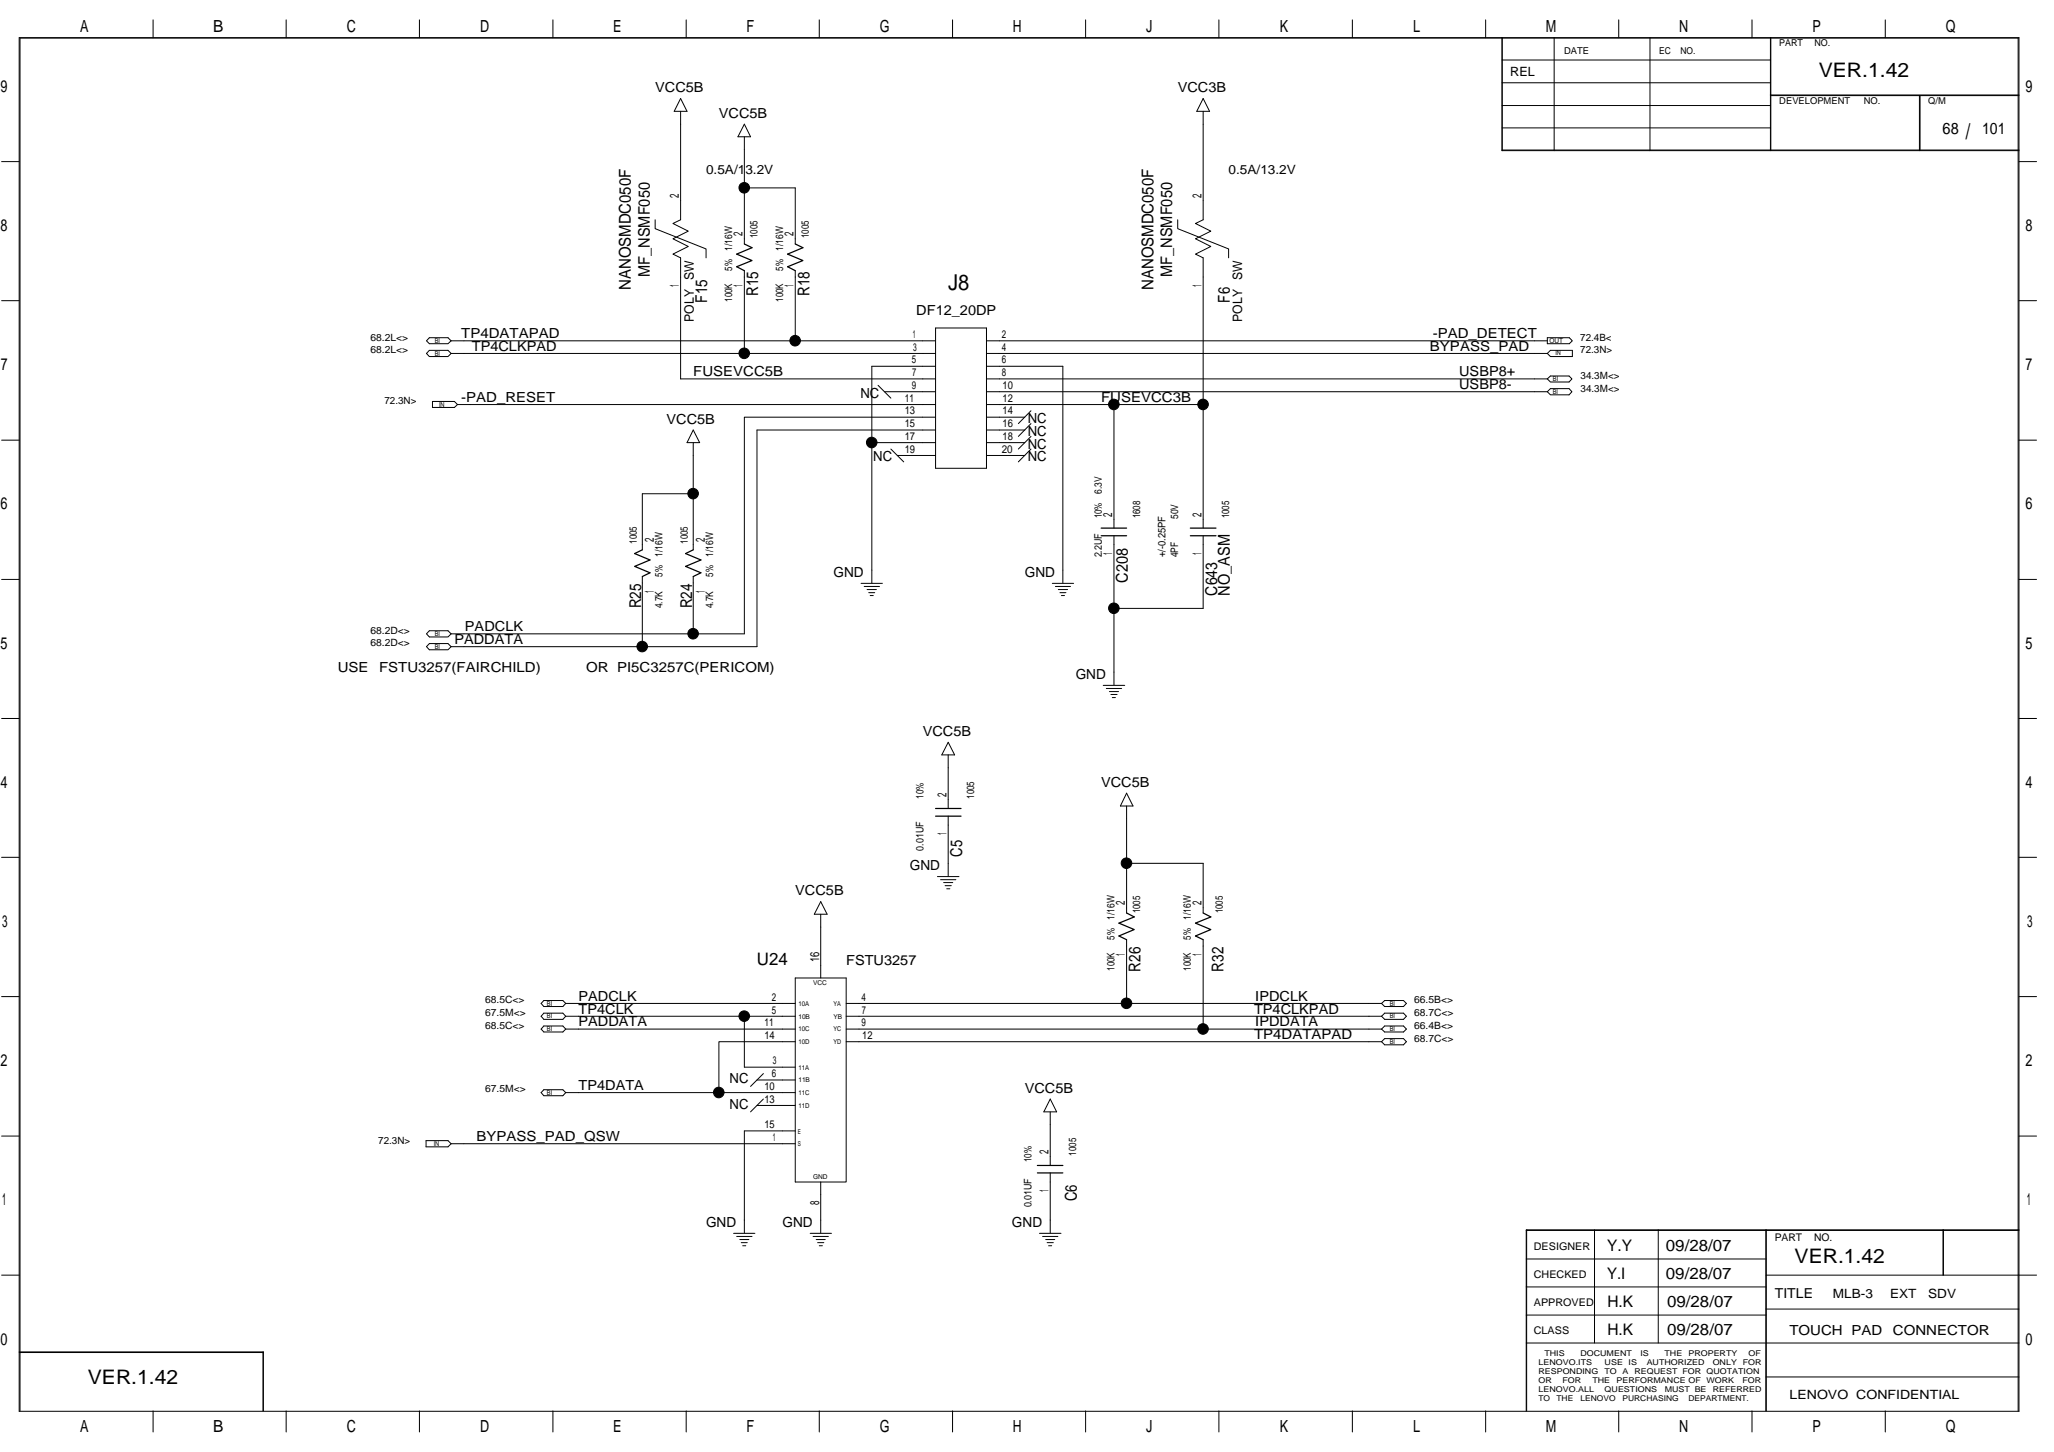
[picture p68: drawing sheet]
<svg xmlns="http://www.w3.org/2000/svg" width="420mm" height="297mm" viewBox="0 0 420 297" stroke-linecap="round" stroke-linejoin="round" font-family="sans-serif">
<defs><g id="words">
<text font-size="4.5" x="194" y="59.2">J8</text>
<text font-size="4.4" x="402.1" y="28.4">/</text>
<g font-size="4.1">
<text x="372.1" y="15.7">VER.1.42</text>
<text x="367.1" y="258.4">VER.1.42</text>
<text x="18" y="283.2">VER.1.42</text>
</g>
<text font-size="3.5" x="154.8" y="197.4">U24</text>
<g font-size="3.4">
<text x="16.4" y="6.6">A</text>
<text x="43.6" y="6.6">B</text>
<text x="70.9" y="6.6">C</text>
<text x="98.2" y="6.6">D</text>
<text x="125.4" y="6.6">E</text>
<text x="152.7" y="6.6">F</text>
<text x="179.9" y="6.6">G</text>
<text x="207.2" y="6.6">H</text>
<text x="234.5" y="6.6">J</text>
<text x="261.8" y="6.6">K</text>
<text x="289" y="6.6">L</text>
<text x="316.2" y="6.6">M</text>
<text x="343.5" y="6.6">N</text>
<text x="370.8" y="6.6">P</text>
<text x="398" y="6.6">Q</text>
<text x=".1" y="18.8">9</text>
<text x="414.3" y="18.8">9</text>
<text x=".1" y="47.2">8</text>
<text x="414.3" y="47.2">8</text>
<text x=".2" y="75.7">7</text>
<text x="414.3" y="75.7">7</text>
<text x=".1" y="104.2">6</text>
<text x="414.3" y="104.2">6</text>
<text x=".1" y="132.7">5</text>
<text x="414.3" y="132.7">5</text>
<text x=".1" y="161.1">4</text>
<text x="414.3" y="161.1">4</text>
<text x=".5" y="189.6">3</text>
<text x="414.6" y="189.6">3</text>
<text x=".1" y="218.1">2</text>
<text x="414.3" y="218.1">2</text>
<text x=".4" y="246.6">1</text>
<text x="414.6" y="246.6">1</text>
<text x=".1" y="275.1">0</text>
<text x="414.3" y="275.1">0</text>
<text x="16.4" y="292.9">A</text>
<text x="43.6" y="292.9">B</text>
<text x="70.9" y="292.9">C</text>
<text x="98.2" y="292.9">D</text>
<text x="125.4" y="292.9">E</text>
<text x="152.7" y="292.9">F</text>
<text x="179.9" y="292.9">G</text>
<text x="207.2" y="292.9">H</text>
<text x="234.5" y="292.9">J</text>
<text x="261.8" y="292.9">K</text>
<text x="289" y="292.9">L</text>
<text x="316.2" y="292.9">M</text>
<text x="343.5" y="292.9">N</text>
<text x="370.8" y="292.9">P</text>
<text x="398" y="292.9">Q</text>
</g>
<g font-size="3.3">
<text x="397.4" y="27.4">68</text>
<text x="405.5" y="27.4">101</text>
<text x="129" y="59.3" transform="rotate(-90 129 59.3)">NANOSMDC050F</text>
<text x="132.9" y="56.7" transform="rotate(-90 132.9 56.7)">MF_NSMF050</text>
<text x="236" y="59.3" transform="rotate(-90 236 59.3)">NANOSMDC050F</text>
<text x="239.8" y="56.7" transform="rotate(-90 239.8 56.7)">MF_NSMF050</text>
<text x="144.7" y="61.9" transform="rotate(-90 144.7 61.9)">F15</text>
<text x="155.1" y="60.6" transform="rotate(-90 155.1 60.6)">R15</text>
<text x="165.6" y="60.6" transform="rotate(-90 165.6 60.6)">R18</text>
<text x="251.6" y="61.9" transform="rotate(-90 251.6 61.9)">F6</text>
<text x="230.7" y="119.3" transform="rotate(-90 230.7 119.3)">C208</text>
<text x="131.2" y="124.5" transform="rotate(-90 131.2 124.5)">R25</text>
<text x="141.6" y="124.5" transform="rotate(-90 141.6 124.5)">R24</text>
<text x="249" y="121.8" transform="rotate(-90 249 121.8)">C643</text>
<text x="251.6" y="121.8" transform="rotate(-90 251.6 121.8)">NO_ASM</text>
<text x="196.8" y="175.3" transform="rotate(-90 196.8 175.3)">C5</text>
<text x="233.3" y="198.8" transform="rotate(-90 233.3 198.8)">R26</text>
<text x="250.3" y="198.8" transform="rotate(-90 250.3 198.8)">R32</text>
<text x="220.3" y="245.7" transform="rotate(-90 220.3 245.7)">C6</text>
<text x="328.7" y="255.8">Y.Y</text>
<text x="340.8" y="255.8">09/28/07</text>
<text x="328.7" y="261.6">Y.I</text>
<text x="340.8" y="261.6">09/28/07</text>
<text x="328.8" y="267.3">H.K</text>
<text x="341" y="267.3">09/28/07</text>
<text x="328.8" y="273">H.K</text>
<text x="341" y="273">09/28/07</text>
</g>
<g font-size="2.8">
<text x="134" y="18.9">VCC5B</text>
<text x="240.9" y="18.9">VCC3B</text>
<text x="147.1" y="24.1">VCC5B</text>
<text x="187.4" y="64.5">DF12_20DP</text>
<text x="94.3" y="69.2">TP4DATAPAD</text>
<text x="96.5" y="71.8">TP4CLKPAD</text>
<text x="292.5" y="71.8">BYPASS_PAD</text>
<text x="293.1" y="69.2">-PAD_DETECT</text>
<text x="141.8" y="77">FUSEVCC5B</text>
<text x="298.5" y="77">USBP8+</text>
<text x="94.3" y="82.2">-PAD_RESET</text>
<text x="176" y="81.4">NC</text>
<text x="225.2" y="82.2">FUSEVCC3B</text>
<text x="298.5" y="79.6">USBP8-</text>
<text x="136.3" y="86.7">VCC5B</text>
<text x="210.2" y="86.6">NC</text>
<text x="210.2" y="89.2">NC</text>
<text x="178.6" y="94.4">NC</text>
<text x="210.2" y="91.8">NC</text>
<text x="210.2" y="94.4">NC</text>
<text x="170.5" y="117.9">GND</text>
<text x="209.6" y="117.9">GND</text>
<text x="93" y="131.7">PADDATA</text>
<text x="95.1" y="129.2">PADCLK</text>
<text x="69.1" y="137.5">USE</text>
<text x="77.5" y="137.5">FSTU3257(FAIRCHILD)</text>
<text x="119.9" y="137.5">OR PI5C3257C(PERICOM)</text>
<text x="220" y="138.8">GND</text>
<text x="188.8" y="150.5">VCC5B</text>
<text x="225.2" y="161">VCC5B</text>
<text x="186.1" y="177.9">GND</text>
<text x="162.7" y="183.1">VCC5B</text>
<text x="173.1" y="197.5">FSTU3257</text>
<text x="118.4" y="210">PADDATA</text>
<text x="118.4" y="207.4">TP4CLK</text>
<text x="118.4" y="204.8">PADCLK</text>
<text x="256.5" y="207.4">TP4CLKPAD</text>
<text x="256.8" y="204.8">IPDCLK</text>
<text x="256.8" y="210">IPDDATA</text>
<text x="256.5" y="212.6">TP4DATAPAD</text>
<text x="149.3" y="221.6">NC</text>
<text x="118.4" y="223">TP4DATA</text>
<text x="149.3" y="226.8">NC</text>
<text x="209.6" y="223.5">VCC5B</text>
<text x="97.5" y="233.5">BYPASS_PAD_QSW</text>
<text x="144.4" y="250.9">GND</text>
<text x="160.1" y="250.9">GND</text>
<text x="207" y="250.9">GND</text>
<text x="363" y="265.6">TITLE</text>
<text x="366" y="273.1">TOUCH PAD</text>
<text x="387.2" y="273.1">CONNECTOR</text>
</g>
<g font-size="2.7">
<text x="141.9" y="65.8" transform="rotate(-90 141.9 65.8)">POLY SW</text>
<text x="254.1" y="65.8" transform="rotate(-90 254.1 65.8)">POLY SW</text>
</g>
<g font-size="2.6">
<text x="308.9" y="15.5">REL</text>
<text x="144.4" y="35.6">0.5A/13.2V</text>
<text x="251.3" y="35.6">0.5A/13.2V</text>
<text x="138.8" y="40.5" transform="rotate(-90 138.8 40.5)">2</text>
<text x="245.8" y="40.5" transform="rotate(-90 245.8 40.5)">2</text>
<text x="151.9" y="48.3" transform="rotate(-90 151.9 48.3)">2</text>
<text x="162.3" y="48.3" transform="rotate(-90 162.3 48.3)">2</text>
<text x="138.8" y="58.7" transform="rotate(-90 138.8 58.7)">1</text>
<text x="151.9" y="58.7" transform="rotate(-90 151.9 58.7)">1</text>
<text x="162.3" y="58.7" transform="rotate(-90 162.3 58.7)">1</text>
<text x="245.8" y="58.7" transform="rotate(-90 245.8 58.7)">1</text>
<text x="227.5" y="105.7" transform="rotate(-90 227.5 105.7)">2</text>
<text x="245.8" y="105.7" transform="rotate(-90 245.8 105.7)">2</text>
<text x="133.8" y="110.9" transform="rotate(-90 133.8 110.9)">2</text>
<text x="144.2" y="110.9" transform="rotate(-90 144.2 110.9)">2</text>
<text x="227.5" y="113.5" transform="rotate(-90 227.5 113.5)">1</text>
<text x="245.8" y="113.5" transform="rotate(-90 245.8 113.5)">1</text>
<text x="133.8" y="121.3" transform="rotate(-90 133.8 121.3)">1</text>
<text x="144.2" y="121.3" transform="rotate(-90 144.2 121.3)">1</text>
<text x="193.6" y="163.1" transform="rotate(-90 193.6 163.1)">2</text>
<text x="193.6" y="170.8" transform="rotate(-90 193.6 170.8)">1</text>
<text x="230.1" y="185.2" transform="rotate(-90 230.1 185.2)">2</text>
<text x="245.8" y="185.2" transform="rotate(-90 245.8 185.2)">2</text>
<text x="167.5" y="196.8" transform="rotate(-90 167.5 196.8)">16</text>
<text x="230.1" y="195.6" transform="rotate(-90 230.1 195.6)">1</text>
<text x="245.8" y="195.6" transform="rotate(-90 245.8 195.6)">1</text>
<text x="214.5" y="236.1" transform="rotate(-90 214.5 236.1)">2</text>
<text x="214.5" y="243.8" transform="rotate(-90 214.5 243.8)">1</text>
<text x="167.5" y="246.6" transform="rotate(-90 167.5 246.6)">8</text>
<text x="374.9" y="265.5">MLB-3</text>
<text x="386.6" y="265.5">EXT</text>
<text x="394.4" y="265.5">SDV</text>
<text x="366.1" y="286.1">LENOVO CONFIDENTIAL</text>
</g>
<g font-size="2.2">
<text x="186.7" y="69.1">1</text>
<text x="186.8" y="71.8">3</text>
<text x="204.9" y="71.8">4</text>
<text x="204.9" y="69.1">2</text>
<text x="186.6" y="74.3">5</text>
<text x="186.6" y="77">7</text>
<text x="204.9" y="77">8</text>
<text x="204.9" y="74.3">6</text>
<text x="185.1" y="82.2">11</text>
<text x="186.6" y="79.6">9</text>
<text x="205.1" y="82.2">12</text>
<text x="205.1" y="79.6">10</text>
<text x="185.1" y="87.4">15</text>
<text x="185.1" y="84.8">13</text>
<text x="205.1" y="87.4">16</text>
<text x="205.1" y="84.8">14</text>
<text x="185.1" y="92.6">19</text>
<text x="185.1" y="90">17</text>
<text x="204.9" y="92.6">20</text>
<text x="205.1" y="90">18</text>
<text x="156.4" y="209.9">11</text>
<text x="157.9" y="207.3">5</text>
<text x="157.9" y="204.7">2</text>
<text x="176.2" y="204.7">4</text>
<text x="176.2" y="209.9">9</text>
<text x="176.3" y="207.3">7</text>
<text x="156.4" y="212.6">14</text>
<text x="176.4" y="212.6">12</text>
<text x="157.9" y="220.4">6</text>
<text x="158.1" y="217.8">3</text>
<text x="156.4" y="225.6">13</text>
<text x="156.4" y="223">10</text>
<text x="156.4" y="230.8">15</text>
<text x="158.1" y="233.4">1</text>
<text x="313.8" y="255.7">DESIGNER</text>
<text x="363" y="253.8">PART</text>
<text x="371.1" y="253.8">NO.</text>
<text x="313.8" y="261.5">CHECKED</text>
<text x="313.8" y="267.2">APPROVED</text>
<text x="313.8" y="272.9">CLASS</text>
</g>
<g font-size="2.1">
<text x="149.8" y="51.3" transform="rotate(-90 149.8 51.3)">1/16W</text>
<text x="155" y="48.7" transform="rotate(-90 155 48.7)">1005</text>
<text x="160.2" y="51.3" transform="rotate(-90 160.2 51.3)">1/16W</text>
<text x="165.4" y="48.7" transform="rotate(-90 165.4 48.7)">1005</text>
<text x="149.8" y="55.4" transform="rotate(-90 149.8 55.4)">5%</text>
<text x="160.2" y="55.4" transform="rotate(-90 160.2 55.4)">5%</text>
<text x="149.8" y="61.7" transform="rotate(-90 149.8 61.7)">100K</text>
<text x="160.2" y="61.7" transform="rotate(-90 160.2 61.7)">100K</text>
<text x="225.4" y="101" transform="rotate(-90 225.4 101)">6.3V</text>
<text x="225.4" y="106" transform="rotate(-90 225.4 106)">10%</text>
<text x="233.2" y="106" transform="rotate(-90 233.2 106)">1608</text>
<text x="241" y="106.2" transform="rotate(-90 241 106.2)">50V</text>
<text x="251.4" y="106" transform="rotate(-90 251.4 106)">1005</text>
<text x="130.2" y="111.3" transform="rotate(-90 130.2 111.3)">1005</text>
<text x="135.5" y="113.9" transform="rotate(-90 135.5 113.9)">1/16W</text>
<text x="140.7" y="111.3" transform="rotate(-90 140.7 111.3)">1005</text>
<text x="145.9" y="113.9" transform="rotate(-90 145.9 113.9)">1/16W</text>
<text x="135.5" y="117.9" transform="rotate(-90 135.5 117.9)">5%</text>
<text x="145.9" y="117.9" transform="rotate(-90 145.9 117.9)">5%</text>
<text x="225.4" y="114" transform="rotate(-90 225.4 114)">2.2UF</text>
<text x="238.4" y="114" transform="rotate(-90 238.4 114)">+/-0.25PF</text>
<text x="241" y="114" transform="rotate(-90 241 114)">4PF</text>
<text x="135.5" y="124.5" transform="rotate(-90 135.5 124.5)">4.7K</text>
<text x="145.9" y="124.5" transform="rotate(-90 145.9 124.5)">4.7K</text>
<text x="188.9" y="163.4" transform="rotate(-90 188.9 163.4)">10%</text>
<text x="199.3" y="163.4" transform="rotate(-90 199.3 163.4)">1005</text>
<text x="188.9" y="174" transform="rotate(-90 188.9 174)">0.01UF</text>
<text x="228" y="188.2" transform="rotate(-90 228 188.2)">1/16W</text>
<text x="233.2" y="186.9" transform="rotate(-90 233.2 186.9)">1005</text>
<text x="243.6" y="188.2" transform="rotate(-90 243.6 188.2)">1/16W</text>
<text x="250.1" y="186.9" transform="rotate(-90 250.1 186.9)">1005</text>
<text x="228" y="192.2" transform="rotate(-90 228 192.2)">5%</text>
<text x="243.6" y="192.2" transform="rotate(-90 243.6 192.2)">5%</text>
<text x="228" y="198.6" transform="rotate(-90 228 198.6)">100K</text>
<text x="243.6" y="198.6" transform="rotate(-90 243.6 198.6)">100K</text>
<text x="211" y="237.7" transform="rotate(-90 211 237.7)">10%</text>
<text x="220.2" y="236.4" transform="rotate(-90 220.2 236.4)">1005</text>
<text x="211" y="247" transform="rotate(-90 211 247)">0.01UF</text>
</g>
<g font-size="2">
<text x="75.8" y="69.7">68.2L&lt;&gt;</text>
<text x="323.2" y="69.7">72.4B&lt;</text>
<text x="75.8" y="72.3">68.2L&lt;&gt;</text>
<text x="323.2" y="72.3">72.3N&gt;</text>
<text x="323.3" y="77.5">34.3M&lt;&gt;</text>
<text x="78.6" y="82.7">72.3N&gt;</text>
<text x="323.3" y="80.1">34.3M&lt;&gt;</text>
<text x="75.8" y="129.6">68.2D&lt;&gt;</text>
<text x="75.8" y="132.2">68.2D&lt;&gt;</text>
<text x="99.2" y="207.9">67.5M&lt;&gt;</text>
<text x="99.2" y="205.2">68.5C&lt;&gt;</text>
<text x="289.3" y="207.9">68.7C&lt;&gt;</text>
<text x="289.3" y="205.2">66.5B&lt;&gt;</text>
<text x="99.2" y="210.5">68.5C&lt;&gt;</text>
<text x="289.3" y="213.1">68.7C&lt;&gt;</text>
<text x="289.3" y="210.5">66.4B&lt;&gt;</text>
<text x="99.2" y="223.5">67.5M&lt;&gt;</text>
<text x="77.4" y="233.9">72.3N&gt;</text>
</g>
<g font-size="1.9">
<text x="319.9" y="11">DATE</text>
<text x="339.4" y="11">EC</text>
<text x="343.7" y="11">NO.</text>
<text x="364" y="9.5">PART</text>
<text x="371.2" y="9.5">NO.</text>
<text x="364" y="21.3">DEVELOPMENT</text>
<text x="381.2" y="21.3">NO.</text>
<text x="394.5" y="21.3">Q/M</text>
</g>
<g font-size="1.6">
<text x="314.7" y="281.2">RESPONDING</text>
<text x="314.7" y="279.3">LENOVO.ITS</text>
<text x="315.9" y="277.5">THIS</text>
<text x="323.3" y="277.5">DOCUMENT</text>
<text x="328.2" y="281.2">TO</text>
<text x="328.2" y="279.3">USE</text>
<text x="331.9" y="281.2">A</text>
<text x="333.2" y="279.3">IS</text>
<text x="334.3" y="281.2">REQUEST FOR QUOTATION</text>
<text x="335.6" y="277.5">IS</text>
<text x="336.8" y="279.3">AUTHORIZED</text>
<text x="340.5" y="277.5">THE</text>
<text x="345.4" y="277.5">PROPERTY</text>
<text x="350.3" y="279.3">ONLY</text>
<text x="356.5" y="279.3">FOR</text>
<text x="357.7" y="277.5">OF</text>
<text x="314.7" y="286.7">TO</text>
<text x="314.7" y="283">OR</text>
<text x="314.7" y="284.9">LENOVO.ALL</text>
<text x="318.4" y="286.7">THE</text>
<text x="319.6" y="283">FOR</text>
<text x="323.3" y="286.7">LENOVO</text>
<text x="325.7" y="283">THE</text>
<text x="328.2" y="284.9">QUESTIONS</text>
<text x="330.7" y="283">PERFORMANCE OF</text>
<text x="331.9" y="286.7">PURCHASING</text>
<text x="340.5" y="284.9">MUST BE</text>
<text x="345.4" y="286.7">DEPARTMENT.</text>
<text x="349.1" y="283">WORK</text>
<text x="350.3" y="284.9">REFERRED</text>
<text x="356.4" y="283">FOR</text>
</g>
<g font-size="1.4">
<text x="88.9" y="70.1">BI</text>
<text x="316.9" y="70.1">OUT</text>
<text x="88.9" y="72.7">BI</text>
<text x="317.7" y="77.9">BI</text>
<text x="318.2" y="72.7">IN</text>
<text x="89.8" y="83.2">IN</text>
<text x="317.7" y="80.6">BI</text>
<text x="88.9" y="130.1">BI</text>
<text x="88.9" y="132.7">BI</text>
<text x="166.3" y="201.6">VCC</text>
<text x="111.9" y="205.7">BI</text>
<text x="111.9" y="208.3">BI</text>
<text x="163.3" y="205.8">10A</text>
<text x="163.3" y="208.4">10B</text>
<text x="170.5" y="205.8">YA</text>
<text x="170.5" y="208.4">YB</text>
<text x="284.3" y="205.7">BI</text>
<text x="284.3" y="208.3">BI</text>
<text x="111.9" y="210.9">BI</text>
<text x="163.3" y="211">10C</text>
<text x="163.3" y="213.6">10D</text>
<text x="170.5" y="211">YC</text>
<text x="170.5" y="213.6">YD</text>
<text x="284.3" y="210.9">BI</text>
<text x="284.3" y="213.5">BI</text>
<text x="163.3" y="218.8">11A</text>
<text x="163.3" y="221.4">11B</text>
<text x="111.9" y="224">BI</text>
<text x="163.3" y="224">11C</text>
<text x="163.3" y="226.6">11D</text>
<text x="163.2" y="231.9">E</text>
<text x="88.7" y="234.4">IN</text>
<text x="163.2" y="234.4">S</text>
<text x="166.3" y="241.2">GND</text>
</g>
</g></defs>
<g fill="none" stroke="#000" stroke-width=".25">
<path d="M152.3 49.9l1.5 .8-3.1 1.3 3.1 1.3-3.1 1.3 1.6 .8M162.7 49.9l1.5 .8-3.1 1.3 3.1 1.3-3.1 1.3 1.6 .8M131.4 112.5l-1.6 .7 3.2 1.4-3.2 1.3 3.2 1.3-1.6 .7M141.8 112.5l-1.6 .7 3.2 1.4-3.2 1.3 3.2 1.3-1.6 .7M225.2 108h5.3M225.2 109.6h5.3M243.5 108h5.2M243.5 109.6h5.2M191.4 165.4h5.2M191.4 167h5.2M230.5 186.8l1.5 .8-3.1 1.2 3.1 1.4-3.1 1.3 1.6 .7M246.1 186.8l1.6 .8-3.2 1.2 3.2 1.4-3.2 1.3 1.6 .7"/>
<path d="M212.2 238.4h5.2M212.2 239.9h5.2"/>
</g>
<g fill="none" stroke="#000" stroke-width=".2">
<path d="M3.9 7.7h409.1v281h-409.1zM31.3 4.1v3.6M58.5 4.1v3.6M85.8 4.1v3.6M113.1 4.1v3.6M140.4 4.1v3.6M167.6 4.1v3.6M194.8 4.1v3.6M222.1 4.1v3.6M249.3 4.1v3.6M276.6 4.1v3.6M303.9 4.1v3.6"/>
<path d="M307.2 7.7v23.1h105.8M307.2 12.3h55M307.2 16.9h55M307.3 7.7v23.1M317.9 7.7v23.1M331.1 4.1v3.6M337.5 7.7v23.1M358.4 4.1v3.6M362.2 7.7v23.1M362.2 19.4h50.8M362.2 19.6h50.8M385.6 4.1v3.6"/>
<path d="M392.6 19.6v11.2M392.8 19.6v11.2M.3 33.1h3.6M139.2 22.8v22.2l-1.5 .7 3.1 1.6-3.1 1.6 3.1 1.5-3.1 1.6 1.5 .7v24.8h52.2M139.2 20.2l1.3 2.6h-2.6zM152.3 38.4h10.4v11.5M152.3 28v21.9M152.3 25.4l1.2 2.6h-2.6zM246.1 20.2l1.3 2.6h-2.6zM246.1 22.8v22.2l-1.6 .7 3.2 1.6-3.2 1.6 3.2 1.5-3.2 1.6 1.6 .7v55.3M307.2 30.7h105.8M307.2 21.6h55"/>
<path d="M307.3 26.2h54.9M413 33.1h3.6M134 45v1.8l10.4 4.1v1.8M152.3 55.4v16.9M162.7 55.4v14.3h28.7M240.9 45v1.8l10.4 4.1v1.8M.3 61.5h3.6M87.8 69.1h3.8l.7 .6-.7 .6h-3.8l-.6-.6zM87.8 71.7h3.8l.7 .6-.7 .6h-3.8l-.6-.6zM92.3 69.7h70.4M179.6 78.8l2.6 2.6M191.4 72.3h-99.1"/>
<path d="M191.4 74.9h-13.1v44.4M191.4 67.1h10.4v28.7h-10.4zM201.8 77.5h114.7M201.8 74.9h15.6v44.4M201.8 72.3h114.7M201.8 69.7h114.7M316.5 69.1h4.5l.6 .6-.6 .6h-4.5zM316.5 77.5l.7-.6h3.8l.6 .6-.6 .6h-3.8zM317.1 79.5h3.9l.6 .6-.6 .7h-3.9l-.6-.7zM317.2 71.7h4.4v1.2h-4.4l-.7-.6zM413 61.5h3.6M.3 90h3.6"/>
<path d="M88.5 82.1h4.5l.6 .7-.6 .6h-4.5zM141.8 88l1.3 2.6h-2.6zM141.8 90.6v10.4M182.2 91.9l2.7 2.6M191.4 85.3h-39.1v44.4h-60M191.4 90.6h-13.1M191.4 93.2h-7.9M191.4 88h-36.6v44.3h-62.5M191.4 82.8h-97.8M191.4 80.1h-10.5M201.8 90.6h7.8M201.8 93.2h7.8"/>
<path d="M201.8 88h7.8M201.8 85.3h7.8M201.8 82.8h26.1M201.8 80.1h114.7M210.9 91.9l-2.6 2.6M210.9 89.3l-2.6 2.6M210.9 86.7l-2.6 2.6M210.9 84l-2.6 2.7M246.1 82.8h-18.2v25.2M413 90h3.6M.3 118.5h3.6M131.4 112.5v-11.5h10.4v11.5"/>
<path d="M131.4 117.9v14.4M141.8 117.9v11.8M176.1 119.3h4.4M176.8 120h3.1M215.3 119.3h4.3M215.9 120h3.1M227.9 109.6v30.5M246.1 109.6v14.9h-18.2M413 118.5h3.6M87.8 131.7h3.8l.7 .6-.7 .6h-3.8l-.6-.6zM87.8 129h3.8l.7 .7-.7 .6h-3.8l-.6-.6zM177.4 120.6h1.9"/>
<path d="M177.7 121.2h1.2M178 121.8h.6M216.5 120.6h1.9M216.8 121.2h1.2M217.1 121.8h.7M.3 147h3.6M194 154.4v11M194 151.8l1.3 2.6h-2.7zM225.7 140.2h4.4M226.3 140.8h3.1M226.9 141.5h1.9M227.2 142.1h1.3"/>
<path d="M227.5 142.7h.7M413 147h3.6M.3 175.4h3.6M191.8 179.3h4.4M192.4 180h3.1M194 167v12.2M230.5 176.6h15.6v10.2M230.5 164.9v21.9M230.5 162.3l1.3 2.6h-2.6zM413 175.4h3.6M167.9 187v13.1M167.9 184.4l1.3 2.6h-2.6z"/>
<path d="M193 180.6h1.9M193.3 181.2h1.3M193.7 181.8h.6M230.5 192.2v13.1M246.1 192.2v18.3M.3 203.9h3.6M111.2 207.3h3.9l.6 .6-.6 .6h-3.9l-.5-.6zM111.2 204.7h3.9l.6 .6-.6 .6h-3.9l-.5-.6zM111.2 209.9h3.9l.6 .6-.6 .6h-3.9l-.5-.6zM115.7 210.5h47M115.7 205.3h47M152.3 207.9v10.4h10.4"/>
<path d="M156.2 219.6l-2.7 2.6M162.7 200.1h10.4v41.7h-10.4zM162.7 213.1h-15.6v10.4M162.7 207.9h-47M282.6 213.1l.6-.6h3.9l.6 .6-.6 .6h-3.9zM282.6 207.9l.6-.6h3.9l.6 .6-.6 .6h-3.9zM282.6 205.3l.6-.6h3.9l.6 .6-.6 .6h-3.9zM282.6 213.1h-109.5M282.6 210.5h-109.5M282.6 207.9h-109.5M282.6 205.3h-109.5M283.2 209.9h3.9l.6 .6-.6 .6h-3.9l-.6-.6z"/>
<path d="M413 203.9h3.6M.3 232.4h3.6M87.2 233.3h4.4l.7 .7-.7 .6h-4.4zM92.3 234h70.4M111.2 222.9h3.9l.6 .6-.6 .7h-3.9l-.5-.7zM115.7 223.5h47M154.8 226.1h7.9M154.8 220.9h7.9M156.2 224.8l-2.7 2.7M162.7 231.4h-10.4v20.8M214.8 224.8l1.3 2.7h-2.6zM214.8 227.5v10.9"/>
<path d="M214.8 239.9v12.3M413 232.4h3.6M150.1 252.3h4.3M150.7 252.9h3.1M151.3 253.6h1.9M151.6 254.2h1.3M151.9 254.8h.7M165.7 252.3h4.4M166.3 252.9h3.1M167 253.6h1.8M167.2 254.2h1.3M167.6 254.8h.6"/>
<path d="M167.9 241.8v10.4M212.6 252.3h4.4M213.3 252.9h3.1M213.9 253.6h1.9M214.2 254.2h1.3M214.5 254.8h.6M312.2 251.7h100.8M312.2 257.6h49M312.3 251.6v37M326.2 251.6v23.1M339.2 251.6v23.1M361.2 251.6v37"/>
<path d="M361.3 251.6v37M397.5 251.6v9.3M413 251.6h-100.8v37M.3 260.9h3.6M3.9 276.6h50v12M3.9 276.7h50M53.8 276.6v12M312.2 274.7h100.8M312.2 263.3h49M312.2 269h49M361.2 267.8h51.8M361.2 260.9h55.4"/>
<path d="M4.1 288.6v-280.8h408.7v280.8M31.3 288.6v4.3M58.5 288.6v4.3M85.8 288.6v4.3M113.1 288.6v4.3M140.4 288.6v4.3M167.6 288.6v4.3M194.8 288.6v4.3M222.1 288.6v4.3M249.3 288.6v4.3M276.6 288.6v4.3M303.9 288.6v4.3"/>
<path d="M331.1 288.6v4.3M358.4 288.6v4.3M361.2 281.7h51.8M385.6 288.6v4.3"/>
</g>
<g fill="#000" stroke="#000" stroke-width=".2">
<circle cx="152.2" cy="38.4" r="1.08"/>
<circle cx="152.2" cy="72.3" r="1.08"/>
<circle cx="162.7" cy="69.7" r="1.08"/>
<circle cx="178.3" cy="90.5" r="1.08"/>
<circle cx="227.8" cy="82.7" r="1.08"/>
<circle cx="246.1" cy="82.7" r="1.08"/>
<circle cx="141.8" cy="101" r="1.08"/>
<circle cx="131.4" cy="132.3" r="1.08"/>
<circle cx="141.8" cy="129.6" r="1.08"/>
<circle cx="227.8" cy="124.4" r="1.08"/>
<circle cx="230.4" cy="176.6" r="1.08"/>
<circle cx="152.2" cy="207.9" r="1.08"/>
<circle cx="230.4" cy="205.2" r="1.08"/>
<circle cx="246.1" cy="210.5" r="1.08"/>
<circle cx="147" cy="223.5" r="1.08"/>
</g>
<use href="#words"/>
</svg>
